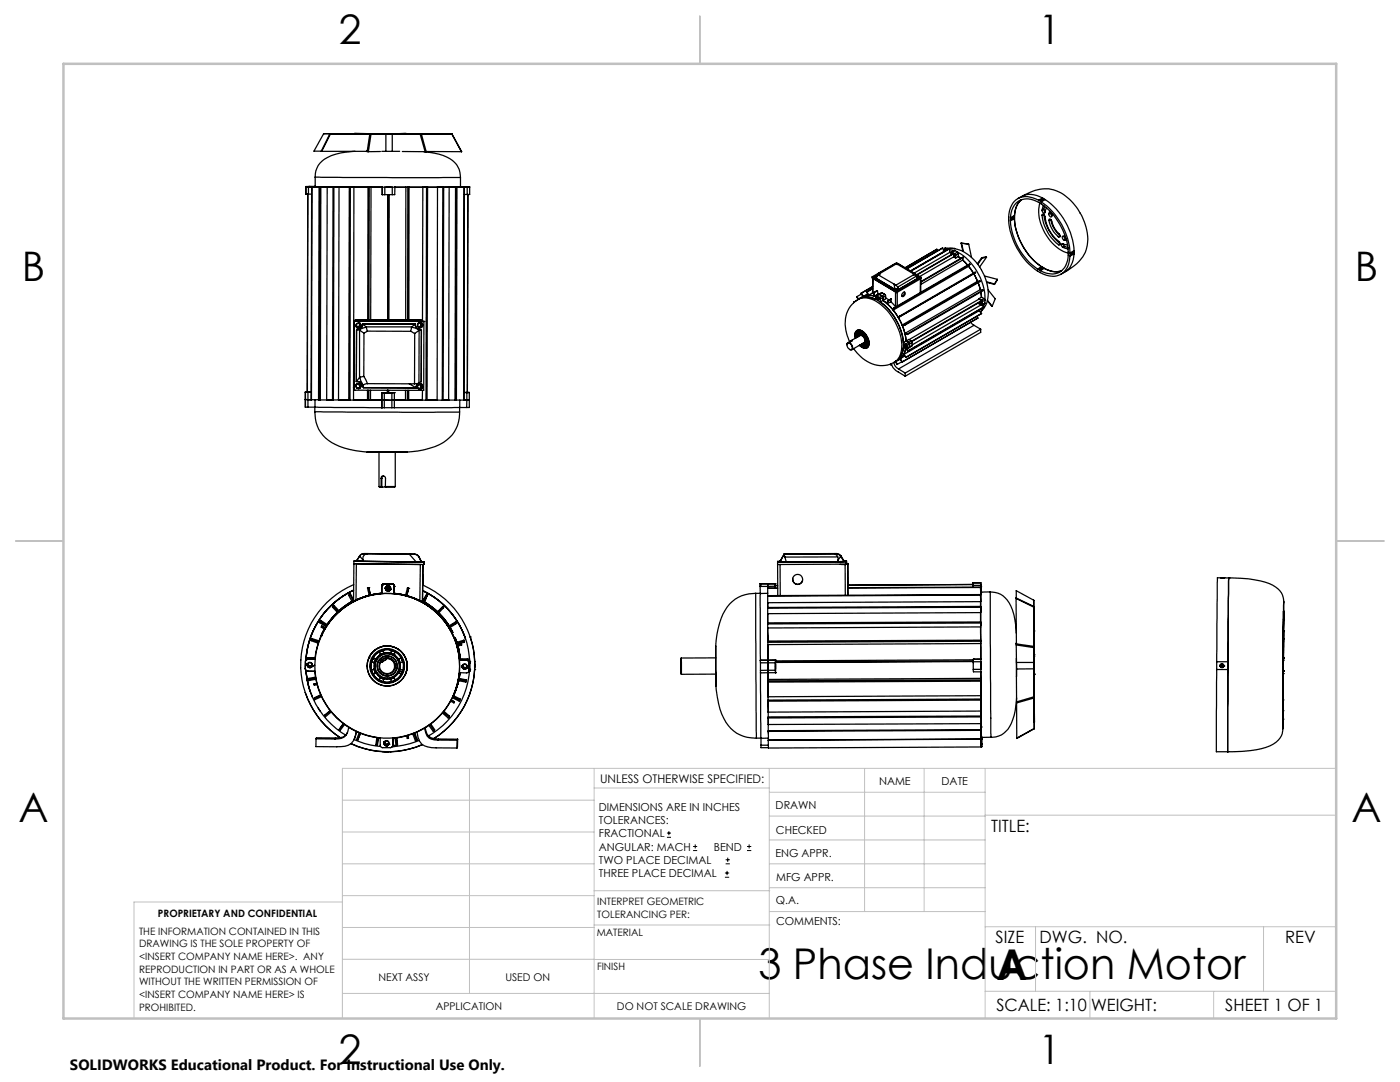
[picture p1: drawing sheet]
<svg xmlns="http://www.w3.org/2000/svg" width="279mm" height="216mm" viewBox="0 0 279 216" stroke-linecap="round" stroke-linejoin="round" font-family="sans-serif">
<defs><g id="words">
<g font-size="8.5">
<text x="151.4" y="195.4">3 Phase Induction Motor</text>
<text x="198.9" y="195.5">A</text>
</g>
<g font-size="8.1">
<text x="67.6" y="8.9">2</text>
<text x="207.3" y="8.9">1</text>
<text x="4.4" y="56.2">B</text>
<text x="270.4" y="56.2">B</text>
<text x="3.7" y="164.1">A</text>
<text x="269.7" y="164.1">A</text>
<text x="67.6" y="212.4">2</text>
<text x="207.3" y="212.4">1</text>
</g>
<g font-size="3.4">
<text x="197.8" y="166">TITLE:</text>
<text x="198.7" y="188.1">SIZE</text>
<text x="207.5" y="188.1">DWG. NO.</text>
<text x="256.5" y="188.2">REV</text>
<text x="198.8" y="201.7">SCALE: 1:10</text>
<text x="217.7" y="201.8">WEIGHT:</text>
<text x="244.5" y="201.7">SHEET 1 OF 1</text>
</g>
<text font-size="3" x="14" y="213.5">SOLIDWORKS Educational Product. For Instructional Use Only.</text>
<text font-size="2.4" x="119.8" y="156.2">UNLESS OTHERWISE SPECIFIED:</text>
<g font-size="2.2">
<text x="119.5" y="161.8">DIMENSIONS ARE IN INCHES</text>
<text x="154.8" y="161.4">DRAWN</text>
<text x="175.4" y="156.6">NAME</text>
<text x="187.9" y="156.7">DATE</text>
<text x="119.5" y="164.4">TOLERANCES:</text>
<text x="119.5" y="167.1">FRACTIONAL</text>
<text x="154.9" y="166.3">CHECKED</text>
<text x="119.5" y="169.7">ANGULAR: MACH</text>
<text x="119.5" y="172.4">TWO PLACE DECIMAL</text>
<text x="142.5" y="169.7">BEND</text>
<text x="154.8" y="171">ENG APPR.</text>
<text x="119.5" y="175">THREE PLACE DECIMAL</text>
<text x="154.9" y="175.7">MFG APPR.</text>
<text x="154.9" y="180.4">Q.A.</text>
<text x="154.9" y="184.6">COMMENTS:</text>
</g>
<g font-size="2.1">
<text x="75.5" y="195.7">NEXT ASSY</text>
<text x="100.9" y="195.7">USED ON</text>
<text x="86.9" y="201.5">APPLICATION</text>
<text x="123.1" y="201.6">DO NOT SCALE DRAWING</text>
</g>
<g font-size="2">
<text x="31.5" y="182.9">PROPRIETARY AND CONFIDENTIAL</text>
<text x="119.2" y="180.6">INTERPRET GEOMETRIC</text>
<text x="119.2" y="183.1">TOLERANCING PER:</text>
<text x="27.8" y="186.5">THE INFORMATION CONTAINED IN THIS</text>
<text x="27.8" y="189">DRAWING IS THE SOLE PROPERTY OF</text>
<text x="27.8" y="191.6">&lt;INSERT COMPANY NAME HERE&gt;. ANY</text>
<text x="119.1" y="186.7">MATERIAL</text>
<text x="27.8" y="194.1">REPRODUCTION IN PART OR AS A WHOLE</text>
<text x="27.8" y="196.6">WITHOUT THE WRITTEN PERMISSION OF</text>
<text x="119.1" y="193.5">FINISH</text>
<text x="27.8" y="199.1">&lt;INSERT COMPANY NAME HERE&gt; IS</text>
<text x="27.8" y="201.7">PROHIBITED.</text>
</g>
</g></defs>
<g fill="none" stroke="#000" stroke-width=".25">
<path d="M61 37.3h.6M61 38.7h.6M61 38.7h.1M61.4 37.3h1.1zM61.4 38.7l-.1 39.5M61.6 37.3h2.1M61.6 37.3v1.4M61.6 38.7h.6M61.6 37.2h.1M61.6 37.2h1.3M62.2 37.3l-.1 42.5M62.3 37.3l-.1 42.5"/>
<path d="M62.8 37.2h.1M62.9 37.3l-1.9-.1v1.5M62.9 35.3l29 .1M62.9 35.3v2M62.9 37.3h.7M62.9 37.3h.1M63.7 37.3h.2M63.7 37.3h1.5M63.7 37.3l-.1 42.5M63.9 37.3h1.4M63.9 37.3l-.1 42.5M64 37.3l-.1 42.5"/>
<path d="M64.6 26.7l-1.9 3.5h10.6h-.2M64.6 26.7h11.7M64.6 26.7h.1M65.3 37.3h1.2M65.3 37.3h2.2h-1M65.3 37.3l-.1 42.5M66 26.7l-1.8 3.5M66.5 37.3h.1M66.5 37.3l-.1 42.5M66.6 37.3l-.1 42.5M67.7 37.3h2M67.7 37.3h2.7"/>
<path d="M67.7 37.3h-1.1M67.7 37.3l-.1 42.5M69.7 37.3h.9M69.7 37.3l-.1 42.5h1M69.9 37.3l-.1 42.5M70.6 37.4h2.8M70.6 37.3h3.2M70.6 37.3v27M70.7 26.6h10.3M70.7 26.6h.2M70.7 26.6v.1M70.9 30.2a11.7 11.7 0 0 0-6.6 1.9 4.2 4.2 0 0 0-1.4 3.2"/>
<path d="M73.7 37.3l-.1 26.6M73.8 26.7h.2l-.5 3.6M73.8 26.7l-.5 3.6h.2M74 37.4h2.3M74 37.3h2.3M74 37.3h-.6v26.6h.2M74 37.3v26.5M75.4 26.7h.1M75.5 26.7h.1M75.7 26.7h1.1M75.7 26.7h-9.9l-1.7 3.5M75.7 26.7h.1"/>
<path d="M75.9 26.7h3zM75.9 30.2l-2.4 .1M76.2 30.2h3.6M76.3 37.3v.1M76.3 37.3v1.5M76.3 38.8h.1M76.3 37.4h.5M76.3 38.8h.5M76.8 37.4h1.5M76.8 37.4v1.4M76.8 38.8h1.5M77 37.4h1.1z"/>
<path d="M77 26.7h1.3M77 26.7h-3.2M77 26.7v3.5M77.4 38.8v25.1M77.7 38.8l-.1 25.1M78.1 26.7h10.9M78.3 37.4h.5M78.3 26.7v3.5M78.3 37.4v1.4M78.3 26.7l5.8 .1M78.5 26.7h.8M78.8 37.4h2.2"/>
<path d="M78.8 37.4v1.4h-.5M79.2 26.7h.2M79.3 26.7h.1M79.3 26.7h10.9M79.4 26.7h.1M80.3 30.2l4.5 .1M80.8 26.6h.2M81 37.4h.6M81 37.4v26.5M81 26.6v.1M81.2 37.4h3.2M81.4 37.4v26.5"/>
<path d="M81.6 37.4h2.8M81.6 37.4v26.5M84.1 26.8h-.2l.9 3.5M84.1 26.8l1 3.5h-.3M84.4 37.4h.9M84.4 37.4l-.1 26.7M84.6 30.3a10.3 10.3 0 0 1 6.1 2.1 3.9 3.9 0 0 1 1.2 3M84.6 37.4h2.7M85.1 30.2l7 .1M85.1 37.4l-.1 42.5M85.3 37.4h2M85.3 37.4l-.1 42.5h-.2"/>
<path d="M87.3 37.4h1.2M87.3 37.4l-.1 42.4M88.4 37.4l-.1 42.5M88.5 37.4h1.1M88.5 37.4l-.1 42.5h-.1M89.6 37.3l1.5 .1-.2 42.4h.2l.1-42.5M89.6 37.3l-2.1 .1M89.6 37.3l-.1 42.5M89.8 37.3h1.4M90.2 26.7l1.9 3.6M91.2 37.4h-.3l-.1 42.4M91.2 37.3h2"/>
<path d="M91.3 37.3h.5M91.8 37.3h.1M91.9 35.4v1.9h1.8v1.5h-.5M92.3 37.3h1zM92.6 37.3l-.1 42.5M92.7 38.8h.5M92.7 37.3l-.1 42.5h-3.1M93.1 37.3h.1M93.2 37.3h.5M93.2 37.3v1.5M93.3 38.8v39.5M93.4 38.8l-.1 39.5"/>
<path d="M204.2 39.1a7.2 7.2 0 0 1 8-.3 11.2 11.2 0 0 1 4.8 10.1 7.5 7.5 0 0 1-4.2 5.2M207.3 39.9a3.9 3.9 0 0 0-4.9 .3 6.7 6.7 0 0 0-.6 6.5 12.5 12.5 0 0 0 6.9 8.2 3.4 3.4 0 0 0 4.8-3.1v-.7M207.3 39.9l.5 .4M207.8 39.8l.3 .1M207.8 39.9h-.1M207.8 39.9l.2 .1h-.2l.2-.1M207.8 39.9h.1M207.8 39.8v.1M207.9 40h.1M208.1 39.5a4.2 4.2 0 0 0-5 .1M208.1 39.5l.5 .3M208.1 39.5l-.8 .4"/>
<path d="M208.1 39.9h.1M208.6 39.8a13.6 13.6 0 0 1 5.7 10.2M208.6 39.8l-.8 .5M171 59.2l.3 .5M171 59.2l.4 .5M171.1 59.9l-.7 .4M171.2 59.8a5.6 5.6 0 0 0-2.3 6.7l.7 1.7M171.2 59.8a4.2 4.2 0 0 1 4.6 .9 11.2 11.2 0 0 1 4.1 9.1l-.4 1.4-.5 .7-.5 .3M171.6 59.6a4.2 4.2 0 0 1 4.5 1 10.9 10.9 0 0 1 4.1 9.1l-.4 1.3-.5 .7-.5 .4M171.6 59.6l-.4 .2M171.8 58.5l.4 .7M171.9 58.5h-.1"/>
<path d="M171.9 58.5l.4 .7M171.9 58.7l-.9 .5M172.1 59.3l-.5 .2M172.2 59.2l-.1 .1M173 58.2l.2 .7-.9 .3M173 58.2h.1M173.1 58.2l.2 .7M173.1 58.6l-.8 .6M174.1 55.2l4.8-2.8 4.9 3M174.1 55.2l4.9 3M174.1 55.2v.3l4.9 2.9M174.1 58.5h.1"/>
<path d="M174.1 58.5l-.8 .4M174.1 57.6l-1 .6M174.1 57.6l-1.1 .6M174.1 57.2l-2.2 1.3M174.1 57.2l-2.3 1.3M174.2 55.5l-.1 3M174.2 58.5h.1M174.2 55.6v2.9M174.3 58.4l.1 .7-1.1-.2M174.3 58.4h.1M174.4 55.2a.23 .23 0 0 1 .3-.1 .23 .23 0 0 1 .1 .3h-.2zM174.4 55.2h.1"/>
<path d="M174.4 58.4l.1 .7M174.4 55.2h.4l.1 .2-.2-.2-.3 .2zM174.5 55.4h.3M174.5 55.4h.2h-.2M174.5 55.4h.1M174.5 59.1l.3 .1M174.5 55.4h.2M174.6 55.3h.2M174.6 55.3l.2 .1M174.7 55.3l.1 .1M174.8 55.2l-.4 .1 .4-.2 .1 .2M174.8 59.2v.5a3.3 3.3 0 0 0-3.5 .1"/>
<path d="M174.8 59.2l-1.4-.3-1.3 .4M174.8 55l.2 .1M174.9 55.4l-.3-.2-.1 .2M174.9 55.4l-.2-.2-.3 .2M175 59.1l-.2-.1v.2M175 59.1l.5 .3M175.1 59.3l.1 .4 .2 .1M175.1 58l.1 .7M175.1 58l-.8 .4M175.1 58l-.7 .4M175.2 59.4l.2 .3h-.2zM175.2 59.3a.21 .21 0 0 0-.1 .3 .21 .21 0 0 0 .3 .1"/>
<path d="M175.2 59.4l.2 .3M175.2 59.4h.1M175.2 58.7h.2M175.2 58.7l-.7 .4M175.3 59.4l.1 .2M175.3 59.4l.1 .3M175.4 58.7h.1M175.4 58.7l-.6 .3M175.4 54.5l-.3 .5M175.4 54.5h.3M175.4 54.5l-.6 .5M175.5 55l-.5 .1-.1 .5 3.7 2.1"/>
<path d="M175.5 55l2.9 1.7M175.5 59.4l.2 .3M175.5 58.7l.5 .4 .2 .3M175.7 59.7v.6M175.7 54.5l-.2 .5M176 58.4l-.6 .3M176 58.4l-1 .7M176 58.4l.6 .3M176.2 59.9a11.8 11.8 0 0 1 4.6 8.1M176.2 59.9l.8 .6 .1-.5M176.2 59.4l-.5 .3M176.2 59.4v.5"/>
<path d="M176.4 58.6l.1 .1M176.6 58.7l.1 .4M176.6 58.7l-1.1 .7M176.7 59.4l.7 .5M176.7 59.1v.5l-1 .7M176.7 59.1l-.5 .3M177.9 59.7l-.1 .5M177.9 59.7l-.8 .3M177.9 59.7l-.7 .4M178.4 56.7l.2 1M178.4 56.7l.4 .2M178.7 57.9l.3-.2 .2 .2"/>
<path d="M178.7 52.6l.6 .1M178.7 57.8a.23 .23 0 0 1 .3-.1 .23 .23 0 0 1 .1 .3h-.2zM178.7 52.6l.1 .1M178.7 52.6l-3.3 1.9M178.7 58.2v3M178.8 58h.3M178.8 57.9l.2-.1 .2 .2M178.8 58v-.1l.4 .1M178.8 58h.1M178.8 56.9l.3 .4M178.8 52.7l.4 .1M178.8 58h.2h-.2"/>
<path d="M178.8 52.7l-3.1 1.8M178.8 57.9h.2M178.8 57.9l.2 .1h-.2M178.9 57.9l.2 .1-.2-.1M178.9 52.6l.2 .1M179 58.2v.2M179 52.7h.1M179.1 57.8l-.4 .1M179.1 58.3v2.7M179.1 57.9h-.3l.1-.1 .3 .1-.4-.1v.2M179.1 52.7h.1M179.1 57.3l.3 .4"/>
<path d="M179.2 52.8l.2-.1 3.1 1.9h-.3M179.2 52.8l3 1.8M179.4 57.7h-.8M180.2 58.5l.2-.2a.44 .44 0 0 1 .2 .6 .44 .44 0 0 1-.6 .2zM180.4 58.3a.65 .65 0 0 1-.4 .8M181 53.7l7.1-4.2zM182.2 54.6l.2 .2M182.4 54.8l.5 .3M182.4 54.8l-3.6 2.1M182.8 55l-.2-.4 .5 .5M182.9 55.1l.2 .5-3.7 2.1M182.9 55.1l-3.8 2.2"/>
<path d="M182.9 55.2l.2-.1zM183.1 55.4l.2-.1 .2 .1M183.1 55.4l.1-.1 .3 .1M183.1 55.2a.22 .22 0 0 1 .3 0 .22 .22 0 0 1 .1 .3 .22 .22 0 0 1-.3 0 .22 .22 0 0 1-.1-.3zM183.1 55.4h.4M183.1 55.4l.4 .1M183.2 55.5h.1zM183.2 55.4h.1M183.3 55.4h.1M183.3 55.4l.1 .1M183.3 55.5h.1M183.3 55.4v.1"/>
<path d="M183.4 55.3l-.2-.1-.1 .2M183.4 55.3h.1M183.4 55.3l-.3 .1M183.5 55.2l-.5 .2M183.5 55.3l.1 .1M183.5 55.2v.1M183.7 55.6v2.7M183.8 55.6v2.7M183.8 55.4l-4.8 2.8M183.8 55.4v.2l-4.8 2.8M187 49.7l-6.4 3.7M187 49.7l.1 .3"/>
<path d="M187 49.7l-.1 .1M188.1 49.5l.3 .7M188.3 49.9a5.4 5.4 0 0 1 5.8 1.7 9.6 9.6 0 0 1 2.9 8.5l-.6 1.3-.7 .9M188.4 50.2h.1M188.4 50.2l-6.7 3.9M188.6 49.5l.2 .2M188.6 49.5l1.9 .1M188.6 49.5l.1 .2M189.2 49.8l-.9 .1M189.4 49.7l.2 .6M189.4 49.7l-7.6 4.4M189.4 49.7l-7.7 4.4"/>
<path d="M189.5 49.8l.9 .2M189.6 50.3l.2 .1h-.2M189.6 50.3l-7.2 4.2M190 50.3h-.1l-.1 .5M190 50.3l.5 .3M190.2 50.6h.1M190.2 50.6l-.1 .1M190.3 50.6h.1M190.3 50.6l-7.3 4.2M190.3 51.3l.4 .2M190.3 50.7a.22 .22 0 0 1 .2 .2 .22 .22 0 0 1-.2 .2M190.3 50.7l.2 .2"/>
<path d="M190.3 50.9l.2 .1M190.3 50.9l.2 .1zM190.3 50.6l.2 .3M190.3 51.3l-6.7 3.9M190.3 50.6v.7M190.3 50.6l-7.3 4.3M190.5 51h-.2M190.5 51h.1M190.5 50.6l.2 .3M190.6 50l-.7 .3M190.6 50l-.6 .3M190.6 50l.5 .3"/>
<path d="M190.7 50.9v.6M190.9 50.2a11.1 11.1 0 0 1 5.7 9.7M191.1 50.3l.2 .3M191.1 50.3l-.6 .3M191.2 51.2l.5 .3zM191.2 51.2l-.5 .3M191.3 50.6l-.6 .3M191.3 50.6l-.1 .6M191.8 48.5h.1M191.8 48.5l.4 1.7M191.8 48.5l1.5 .2M191.9 48.5l.4 1.7"/>
<path d="M191.9 48.5l1.4 .2M192.1 51.9l1 1zM192.1 51.9l-8.3 4.9M192.3 51.4l-8.5 4.8M192.3 51.4l-8.5 4.9M192.3 51.4l-.2 .5M193.3 53.1l1 1.4zM193.3 53.1l-15 8.8M193.3 48.7l.6 2.7M193.6 52.8l-15.1 8.7M193.6 52.8l-.1-.1-15.1 8.7M193.6 52.8l-.3 .3"/>
<path d="M194.3 54.6l.8 1.5M194.7 54.4l-15.4 9M194.7 54.4l-.1-.1-15 8.7M194.7 54.4l-.4 .2M195.1 56.1l-15.1 8.8M195.2 56.4l.5 1.4zM195.4 59.6v.1M195.4 59.7l-14 8.1M195.4 59.7l.5 .3M195.4 59.6l.5 .3M195.5 56.1l.1 .1-15 8.7M195.5 56.1l-15 8.7"/>
<path d="M195.5 56.1h-.4M195.7 57.8l-15.1 8.7M195.7 57.8l.4 .1M195.8 58.3l.1 1M195.8 58.2l.1 1.1M195.9 59.9l.1 .3M195.9 60l-13.9 8.2M195.9 59.3l-.5 .3M195.9 60l-14 8.1M195.9 59.3l.5 .3M195.9 51.4l.1 .1M195.9 51.4l-.8 1.2"/>
<path d="M196 51.5l-.8 1.2M196.1 57.9l.1 .1-15.1 8.7M196.1 57.9l-15 8.7M196.4 59.6l.2 .3M196.4 59.6l-.5 .3M196.5 55.1l2.5 .6M196.6 59.9l-.6 .3M196.6 59.9v.6M196.9 51.3l-.1-.1-.9 .2M196.9 51.3l-.9 .2M196.9 51.3l-1.4 2M196.9 56.2l1.6 .5"/>
<path d="M196.9 56.3l1.6 .5M197.1 59.9l.9 1.2M197.2 57.9l1.4 1.7-.6 1.5M198.5 56.7v.1M199 55.7l-.5 1.1M199 55.7l-.5 1M201.6 44.1a12.8 12.8 0 0 0 5.5 9.6M201.6 43.5a3.5 3.5 0 0 1 3.1-3.8 8 8 0 0 1 6 3.9 11.2 11.2 0 0 1 2.3 8.4 3.2 3.2 0 0 1-4.3 2.5l-1.1-.5M201.6 43.5v.6M201.9 43.6h.1M202 43.5v.2l.1-.1-.1-.1M202 43.4l-.1 .2"/>
<path d="M202 43.4v.1M202 43.5l-.1 .1M202 43.5h.2l-.1 .1-.1 .1-.1-.1M202.1 43.4h-.1M202.1 43.4l-.1 .2M202.1 43.5l-.1 .1M202.5 43l.3-1.6 .4-.9 .6-.6a5 5 0 0 0-1.3 4.7 12.8 12.8 0 0 0 5.6 8.8M202.5 43.6a12.9 12.9 0 0 0 5.4 9.6M202.5 43l-.9 .5M202.5 43v.6M202.5 43.6l-.9 .5M207.1 53.7l.5 .3"/>
<path d="M207.5 40.5a8.9 8.9 0 0 0 3.4 8.8l1.4 .9 .9 .3M207.6 53.7h.2zM207.6 53.6h.3l-.1 .1zM207.6 53.7h.2M207.6 53.6h.2M207.6 53.5v.1a.16 .16 0 0 0 .1 .1 .16 .16 0 0 0 .2-.1M207.6 53.5h.2M207.6 53.5h.1M207.6 53.5v.2h.3v-.2l-.1 .1M207.6 53.5l.2 .1M207.8 40.3a13.4 13.4 0 0 1 5.7 10.2M207.8 53.6l-.2 .1"/>
<path d="M207.9 53.2l-.8 .5M207.9 53.2l.2 .2M208 43l.1-.3 .4 .2a8.1 8.1 0 0 0 3 5.5l.1 .5-.4-.1M208 43a8.8 8.8 0 0 0 3.2 5.8M208.1 53.4a4.1 4.1 0 0 0 3.8 .6M208.1 53.4l.3 .2M208.2 41l-.2 .9M208.3 42.8l-.3 .2M208.3 42.8a8.8 8.8 0 0 0 3.3 5.8l-.4 .2M208.3 41.7l.3 .6M208.3 41.7l-.3 .2M208.4 53.6l1.6 .6h1l.8-.2"/>
<path d="M208.4 53.6l-.8 .4M208.5 41.1l-.2 .6M208.8 41.5l-.2 .9a.37 .37 0 0 1-.5 0 .37 .37 0 0 1-.1-.5M209.3 42.7l.1 .4 .4 .2 .3-.6M209.3 44l.1-.3h.2l.3 .3a5.5 5.5 0 0 0 1.6 2.9v.4l-.3-.1M209.3 44a5.7 5.7 0 0 0 1.9 3.2M209.5 42.1l-.2 .6M209.7 43.8a5.7 5.7 0 0 0 1.9 3.2M209.7 42.5l.2 .5M209.7 42.5l-.4 .2M209.7 43.8l-.4 .2M209.7 43.8h.1"/>
<path d="M209.7 42.3v.2M211.6 47l-.4 .2M211.6 47v.1M212.1 49.4l1 .3M212.2 48.7l.3 .5M212.3 47.9l.6 .1M212.3 47.2l.4 .5M212.5 49.2l.6 .2M212.5 49.2l-.4 .2M212.6 47.2l-.4-.1a.39 .39 0 0 0-.2 .5 .39 .39 0 0 0 .3 .3M212.7 47.7l-.4 .2M212.7 47.7h.1"/>
<path d="M213 48.9l-1.1-.3-.1 .4 .3 .4M213.5 50.5v.6M213.8 50.5l.3-.1-.2 .4zM213.8 50.6h.1M213.8 50.6v.1M213.9 50.4l-.1 .2M213.9 50.4l-.1 .3M214 50.4l-.2 .3M214.3 50.7a4.3 4.3 0 0 1-2.6 4M214.3 50l-.8 .5M214.3 50v.7M214.3 50.7l-.8 .4"/>
<path d="M60.9 78.2h.4M60.9 78.2l.1 3M60.9 79.7h.1M60.9 78.2h.1M61 79.7l.5 .1M61 78.2h.5v3M61 78.2v3M61.3 78.2h.1M61.3 78.2h.8M61.5 79.8h2.1M62.9 79.8v1.4M63.6 79.8h.2"/>
<path d="M63.8 79.8h1.4M65.2 79.8h1.2M66.4 79.8h1.2M67.6 79.8h2zM70.6 79.8h2.7M70.6 64.3v15.5M70.6 64.3h.1M70.6 77.9h.1M70.6 77.4v.2M70.7 64.1h.1M70.7 64.1l-.1 13.8M70.7 64.1h13.9"/>
<path d="M71 64.9v.1M71 76.9h.1M71.1 65.1a.46 .46 0 0 0 .5 0 .46 .46 0 0 0 .3-.4l-.1 .4h-.6M71.1 63.8l-.3 .1-.2 .4M71.1 63.8h2.3M71.1 63.8l.1 .1M71.1 76.1l.8 .2 .5 .4M71.1 76.1l.5 .1 .7 .4M71.2 63.9l-.5 .2M71.2 76.7a.43 .43 0 0 1 .5 .1 .43 .43 0 0 1 0 .6l.1-.3-.2-.4M71.2 63.9h12.7M71.2 65.2h.1"/>
<path d="M71.2 65.2l.1 .1M71.2 65.1h.1M71.2 65.1l.1 .1M71.3 65.4h.1M71.4 76.6l.4 .1 .1 .4M71.4 77.4h-.1h.2M71.5 77.4v.1M71.5 77.4h.1M71.5 64.5a.47 .47 0 0 0-.4 .6 .47 .47 0 0 0 .7 .2 .46 .46 0 0 0 .1-.5 .46 .46 0 0 0-.4-.3M71.5 76.7l.2 .1M71.6 76.6h.1M71.6 76.6l.3 .2v.3"/>
<path d="M71.6 76.6a.52 .52 0 0 1 .3 .5 .52 .52 0 0 1-.4 .5M71.6 64.6h.2h-.1a.43 .43 0 0 1 .2 .6 .43 .43 0 0 1-.6 .2M71.7 76.6a.45 .45 0 0 1 .2 .5 .45 .45 0 0 1-.5 .3 .46 .46 0 0 0 .5-.5 .46 .46 0 0 0-.7-.3 .46 .46 0 0 0 0 .8h.3M71.7 64.6h.1M71.7 76.5h.1M71.7 76.5a.53 .53 0 0 1 .3 .7 .53 .53 0 0 1-.7 .3h.2M71.8 64.5h.1M71.8 64.5a.51 .51 0 0 1 .2 .7 .51 .51 0 0 1-.7 .2M71.8 65.9l.8 .6M71.8 65.9l-.3-.1-.3 .1-.1 10.2M71.8 65.9v9.4M71.8 75.3l-.7 .8"/>
<path d="M71.8 75.2v.1M71.8 75.2l.5 1.5M71.9 65.7l-.5 .1M71.9 64.8v.1a.54 .54 0 0 1-.8 .3M71.9 64.8v.1a.46 .46 0 0 1-.7 .3M71.9 64.8a.5 .5 0 0 1-.7 .4M71.9 64.8l-.1 .3-.5 .1M71.9 64.8l-.3 .4h-.4M72.2 76.5l.2 .6M72.4 64.6l-.1 .5-.3 .4-.4 .3a1.11 1.11 0 0 0 .8-1.2zM72.4 64.6h10.5M72.4 64.6l.7 .6"/>
<path d="M72.6 75.1l.7 1.5M72.6 75.1l-.8 .1M72.6 66.5v8.6M73.1 65.2v.1M73.1 65.2h9.1M73.1 65.3l.2 .8M73.1 65.3l-1.4 .4M73.3 66.1l-.7 .4M73.3 66.1h8.7M73.3 76.6l-.5 .1a.41 .41 0 0 0-.4 .2 .41 .41 0 0 0 .1 .5h10.5M73.3 76.6h8.4M73.3 77.9v1.9"/>
<path d="M73.3 79.8h.6M73.6 77.9v1.9M73.9 79.8h2.3M73.9 77.9v1.9M74 63.8l3.4 .1M74 63.8l-.4 .1M76.2 79.8h.5M76.2 79.8h.1M76.2 78.4h.5M76.2 78.4h.1M76.2 78.4h1.1M76.2 78.4v3"/>
<path d="M76.7 79.8l1.5 .1M76.7 78.4v3M76.7 78.4h1.5M76.9 78.4h.4zM77.3 78.4h.1M77.3 77.9v.5M77.4 63.9h.1M77.4 63.9h.2M77.6 78.4h1.1M77.6 78.4h.4zM77.6 77.9v.5M77.6 63.9h3.4"/>
<path d="M78.2 79.9h.5zM78.2 78.4h.5M78.2 78.4v3M78.7 79.8h2.2zM78.7 78.4h.1M78.7 78.4v3M80.9 77.9v1.9M80.9 79.8l.4 .1M81 63.9h.6M81.3 77.9v2M81.6 79.8h2.7zM81.6 77.9v2h-.3"/>
<path d="M81.6 63.9h2.2M81.7 76.6l1.3 .8M81.7 76.6h1M82 66.1l.8 .4M82.1 65.3l1.8 .5M82.1 65.3l-.1 .8M82.2 65.2l-.1 .1M82.8 66.5l-.1 10.1M82.9 64.6v.5l.7 .7M82.9 64.6l-.7 .6M83 77.1h.1M83 77.1v.3"/>
<path d="M83.3 76.6l-.3 .8M83.4 77.5h.1M83.4 76.5l-.3 .4-.1 .5M83.6 65.4h.1M83.6 65.8h.1M83.6 77.6l.2 .1M83.6 77.6h.1M83.6 77.5l.1 .1M83.6 77.5l.2 .1M83.6 76.4l-.9 .2M83.6 77.5h.1M83.6 65.9l-.8 .6"/>
<path d="M83.6 65.9h.5v10.3l-.5 .2M83.6 65.9v10.5M83.7 76.7a.44 .44 0 0 1 .3 .5 .44 .44 0 0 1-.4 .3M83.7 76.7l.3 .4-.4 .4M83.7 76.7l.2 .1M83.8 77.6v.1M83.8 77.6h.1M83.8 63.9h.3M83.8 64.3v.2M83.8 63.9h.1M83.9 63.9l.4 .2M83.9 64.5a.43 .43 0 0 1 .1 .5 .43 .43 0 0 1-.5 .2l.5-.3-.1-.4 .2 .1"/>
<path d="M83.9 76.7l.2 .5-.3 .4M83.9 76.7l.2 .4-.2 .5M83.9 76.7l.2 .6-.2 .3M84 76.7a.44 .44 0 0 1 .2 .5 .44 .44 0 0 1-.5 .4M84 76.7a.53 .53 0 0 1 .3 .6 .53 .53 0 0 1-.5 .4M84 64.5a.43 .43 0 0 1 .2 .6 .43 .43 0 0 1-.6 .2M84 64.5h.1M84 64.4h.1M84 76.7h.1M84 64.4a.53 .53 0 0 1 .3 .7 .53 .53 0 0 1-.7 .3M84 76.7a.53 .53 0 0 1 .3 .7 .53 .53 0 0 1-.7 .2M84 64.5v-.1a.54 .54 0 0 1 .1 .5 .54 .54 0 0 1-.5 .4"/>
<path d="M84.1 64.5v.1a.53 .53 0 0 1-.5 .7M84.1 64.5a.54 .54 0 0 1-.5 .8M84.3 79.8l.7 .1M84.3 77.9v1.9M84.6 64.1h.1M84.6 64.1v13.8h-14M85.2 79.8h2zM87.2 79.8l1.1 .1M88.4 79.8h1.1zM91.8 79.8v1.5M92.6 79.8h.6M92.6 78.3h.7"/>
<path d="M93.2 79.8h.5M93.2 79.8l-.1 1.5M93.3 78.3h.1M93.3 78.3h.3M93.6 78.3h.1M93.7 78.3v3h-.6M93.7 78.3h-.5v1.5M169.2 68.4l-.2 .4M169.2 68.4v.1M169.2 68.5h.1M169.2 68.5h.3v-.1a.99 .99 0 0 1 .5 1.4l-.4-.1M169.5 68.4a.96 .96 0 0 1 .4 1.3 .86 .86 0 0 1-.7-1.2"/>
<path d="M169.8 68.1l.3-.2-.9 .6M169.8 68.1l-.6 .3M169.8 68.1v.1M169.9 68l1.7-1a.93 .93 0 0 1 .8 1.4l-2.4 1.4M170.4 69.6a6.8 6.8 0 0 0 6.7 3.2l1.4-.6M170.4 60.3v.1M170.9 67.4a.85 .85 0 0 1 .2-1.2 .85 .85 0 0 1 1.2 .2 2.05 2.05 0 0 1 .7 2.7M170.9 66l-.2 .4v1.1l-.1-.4a.93 .93 0 0 1 .4-1.1 .93 .93 0 0 1 1.2 .1 2.66 2.66 0 0 1 1 3.1 1.17 1.17 0 0 1-1.7-.3l.3 .2a.92 .92 0 0 0 1.1 .4 .92 .92 0 0 0 .5-1.2 2.58 2.58 0 0 0-2.1-2.4zM171.1 67l.1 .1M171.2 66.3l-.1 .4M171.3 66.5h.1M171.3 66.5a1.05 1.05 0 0 1 1.6 .7l.2 .8-.2 .7"/>
<path d="M171.3 66.5l-.2 .5M171.3 66.1l-.2 .4v.8v-.3M171.4 66.3l-.1 .2M171.4 66.9l-.1 .2a.54 .54 0 0 1 .6-.4 .54 .54 0 0 1 .5 .5 .85 .85 0 0 1 0 1.4l-.2-.1a.53 .53 0 0 0 .6-.2 .53 .53 0 0 0-.2-.7 .87 .87 0 0 0-1.2-.7zM171.6 66.1l-.3 .2 .3 .2M171.6 66.5h.1M171.7 68.8l.8 .5 .5-.2M171.9 66.4l.5 .2 .4 .4M171.9 66.4l.1-.1a.79 .79 0 0 0-.9 0 .79 .79 0 0 0-.1 1M171.9 66.3h.1M171.9 66.3l-.3 .1M172 68.6a.59 .59 0 0 0 .8 0 .59 .59 0 0 0 0-.8 1.43 1.43 0 0 0-1.3-1.2l-.3 .3v.3a.57 .57 0 0 1 .3-.7 .57 .57 0 0 1 .7 .2 1.4 1.4 0 0 1 .4 2.1l-.5-.1v.1"/>
<path d="M172.1 66.3l.3 .3M172.1 68.8l.2 .1h.4M172.1 68.8l-.2-.1 .3 .2M172.3 68.9l.7 .1M172.7 68.9h.1M172.7 68.8v.1M172.7 68.9h.2M172.8 68.7l.2 .3M172.8 68.7h.1M172.9 68.7h.1M172.9 68.7h-.2M173 67.4l.1 .7"/>
<path d="M173.1 68.4h.1M173.1 68.2v.2M173.2 67.9v.4M173.2 68.9l-.2 .1M173.2 68.5h.1M173.2 68.5l-.3 .2M173.2 68.4a.78 .78 0 0 1-.5 .8 .78 .78 0 0 1-.9-.4M173.4 68.4h.1M175.7 60.3a11.8 11.8 0 0 1 4.6 8M177.1 60.6l1.1 1.2 .2-.4M177.1 60l.1 .1M177.2 60.1l-.1 .5"/>
<path d="M177.7 72.6l.1 .2M177.8 60.2l.9 1M177.8 72.6v.2M177.8 60.2l-.7 .4M177.9 72.6a2.23 2.23 0 0 0 1.3 1.6l1.5 .9M177.9 72.7l-.1 .1M178.3 61.9l.9 1.4 .4-.3M178.4 72.3v.2a1.64 1.64 0 0 0 .9 1.1M178.4 61.4l.1 .1M178.5 61.5l-.2 .4M178.7 72.2l.4 .5M178.7 61.2h.1"/>
<path d="M178.8 72.1l.3 .6M178.8 72.1l-.3 .1M179.3 63.4l.7 1.5M179.3 73.6l1.4 .8M179.4 71.8l.2-.2 .4 .6M179.4 71.8l-.6 .3M179.6 63l-.3 .4M179.6 71.6l-.2 .2M179.7 71.6l.3 .6M180 72.2l-.9 .5M180.3 68.3l.5 .3M180.4 70.7l.4 .6"/>
<path d="M180.5 64.8l-.5 .1M180.5 64.8l.1 .1M180.5 68.8l.1 .4 .2 .1M180.6 64.9l-.5 .1 .5 1.5M180.6 71l-.9 .6M180.6 66.5l.5 .1M180.6 68.8a.19 .19 0 0 0 0 .3 .19 .19 0 0 0 .2 0M180.6 68.8v.3l.2 .1M180.6 68.8l.2 .4M180.7 74.4v.7M180.7 68.9l.1 .2M180.7 69.6l-.3 .9a2.28 2.28 0 0 1-1 1.3"/>
<path d="M180.7 69.6l-.3 1.1M180.7 69.6l.6 .5M180.8 68.6l.2 .3M180.8 71.3l-.5-.5-.6 .8M180.8 69.1l-.1-.2 .1 .3M180.8 69.1h.1M180.8 68l-.5 .3M180.8 68l.5 .3M180.8 69.1v.1M180.8 71.3h.1M180.8 68l.6-.3 .5 .3M181 69.5l-.2 .2-.5-.3a3.1 3.1 0 0 1-1.8 2.8"/>
<path d="M181 68.9v.6M181.1 66.6v.1M181.1 66.7l-.5-.1 .2 1.4M181.3 70v.1M181.3 68.3l.2 .3M181.3 68.3l-.5 .3M181.5 69.3l-.1 .1M181.5 68.6l-.5 .3M181.5 69.3l-.5 .2M181.5 68.6v.7M181.9 68l.1 .3M181.9 68l-.6 .3"/>
<path d="M182 68.9l-1.1 .8 .4 .3M182 68.3l-.5 .3M182 68.9l-.5 .4M182 68.3v.6M193.7 64.3l.7 .6M194.4 64.9l-15.1 8.7M194.4 64.9l1.3 .8M194.9 63.1l.3 .4M195.2 63.5l-15.2 8.7M195.2 63.5h-.1M195.4 60.4v.2l.5 .3 .1-.1M195.4 62l-15 8.7"/>
<path d="M195.4 62l.5 .5M195.5 61.8l-.1 .2M195.6 60.3l.3 .2M195.7 60.2l.1 .2M195.7 60.2l.2 .3M195.7 65.7v.6l-15 8.8M195.7 65.7l-15 8.7M195.8 60.1l.1 .2-.1 .3-.3-.3M195.8 60.1l.1 .3-.2-.1 .2 .2M195.8 60.9l-13.8 7.9M195.9 62.6l-15.1 8.7M195.9 60.5h.1"/>
<path d="M195.9 62.5l-15.1 8.8M195.9 62.5v.1M196 60.2v.6M196.2 61.4l-.5 .8M196.3 61.2l-15 8.8M196.3 61.2l-15 8.9M196.5 60.6l-.2 .6M196.5 60.6l-.5 .3 .3 .3M196.6 60.5l-.1 .1M196.6 60.5l-.6 .3M197.1 60l.9 1.1M61 81.2h.5"/>
<path d="M61.5 81.2h1.4M62.8 82.2a7 7 0 0 0 5 6.9l3.1 .8 2.4 .3M62.8 82.2h28.9M62.8 81.2v1M62.9 81.2l13.3 .2M73.3 90.2h8M75.6 97.1h.5M75.6 97.1l.5 .1M75.6 90.2v6.9M76.1 95.5a.44 .44 0 0 1 .4-.5 .44 .44 0 0 1 .4 .5v1.6M76.1 95.5v1.6M76.1 97.1v.1"/>
<path d="M76.1 95.5h.1M76.1 97.2h.9M76.2 81.4h.5M76.2 81.4h.1M76.2 95.5v1.7M76.6 95l-.4 .5M76.7 81.4h1.5M76.9 97.1h2M76.9 97.1l.1 .1M78.2 81.4h.5M78.9 97.1l-1.9 .1M78.9 90.2v6.9"/>
<path d="M91.7 82.2a7.1 7.1 0 0 1-5.9 7.2 30.7 30.7 0 0 1-9.2 .8h-3.3M91.7 81.3v.9M91.8 81.3l-13.1 .1M91.8 81.3h1.3M69.6 118.8l.7 1.3-2.7 2M69.8 118.7l-.2 .1M69.8 118.7l.8 1.3M69.9 118.5l-.1 .2M69.9 118.5l.7 1.2M69.9 118.5l-.3 .3M70.6 117.8a16.3 16.3 0 0 0-9.5 13.8M70.6 120h.1"/>
<path d="M70.6 116.7a17.3 17.3 0 0 0-2.7 30.5M70.6 112l14 .1M70.6 112.5l14 .1M70.6 112v.5M70.6 112.5v7.5M71 112h1zM71 111.9h.2zM71 119.7l-.4 .3M71.1 112h1.4M71.1 112.5l-.1 7.2M71.2 111.9l-.6 .1M71.2 111.9l-.1 .1"/>
<path d="M71.8 110.9l-.6 1M71.8 111l-.7 1M71.8 110.9v.1M71.8 110.9l.7 .9M72.5 111.8v.2M72.5 112l10.5 .1M72.6 110.5h.7M72.6 110.5l-.5 .1-.3 .3M72.6 110.5l10.2 .1M72.6 110.5l-.6 .2-.2 .2M72.6 110.5h.1M73.3 110.5a.95 .95 0 0 0-.8 1.3"/>
<path d="M73.3 117.3h.1M73.3 110.5l8.4 .1M73.3 117.3l.4 1.5M73.6 117.3h.1M73.6 117.3h-.3M73.6 117.3l.3 1.4M73.7 118.8l-2 .7-1.1 .5M73.7 118.8l-2.7 .9M73.9 118.7h.1M76.2 118.4a14.5 14.5 0 0 0-13.3 13M76.2 118.4a14.3 14.3 0 0 0-12.1 8.5M76.2 118.4l-2.3 .3"/>
<path d="M76.2 116.8h.1M76.7 116.5l-.3 .1-.2 .3v1.5M76.7 116.5h.1M76.7 116.5l-.5 .3M76.7 116.5h1.5M77 117.2h.1M77 117.2a.52 .52 0 0 0 .2 .7 .52 .52 0 0 0 .7-.3M77 117.2l-.1 .2M77 117.2a.52 .52 0 0 0 .4 .7 .52 .52 0 0 0 .5-.7 .52 .52 0 0 0-.9-.1l-.1 .3M77 117.2a.45 .45 0 0 0 .3 .6 .45 .45 0 0 0 .6-.2l-.1 .1M77.1 117.1l-.1 .2M77.3 117v.8"/>
<path d="M77.4 116.9h.1M77.6 117v.8M77.9 117.7l-.1 .1M77.9 117.6h.1M77.9 117.6l-.3 .3M78.2 116.5l.4 .2 .1 .3M78.2 116.5h.1M78.7 118.4a14.5 14.5 0 0 1 11 6.9l1.2-.8M78.7 118.4l2.2 .4M78.7 118.4h.1M78.7 117v1.4a14.5 14.5 0 0 1 13.1 13.3M78.7 117h.1"/>
<path d="M81.2 118.9l3.1 1.3M81.2 118.9h.1M81.2 118.9l2.6 1M81.3 117.3h.1M81.3 117.3l-.4 1.5M81.3 117.3l.3 .1M81.6 117.4h.1M81.6 117.4l-.4 1.5M81.7 110.6l1.3 1.5M81.7 110.6h1M82.7 110.6l.7 .3 .2 .3M82.8 110.6l.4 .1 .4 .4"/>
<path d="M82.8 110.6h-.1M83 112.1h1.1M83.3 112.1h1zM83.6 111.2l.5 .9M83.6 111.1l.5 1M83.6 111.1v.1M83.8 119.9l.5 .2M83.9 112.6l-.1 7.3M84.1 112.1h.2zM84.1 112.1h.5M84.1 112.1h.1M84.3 119.9h.1"/>
<path d="M84.3 114.6v2zM84.3 117.8a16.4 16.4 0 0 1 9.4 14.2M84.3 116.7a17.3 17.3 0 0 1 10.4 15.3M84.3 117.9a16.4 16.4 0 0 1 8.6 9.5 16.5 16.5 0 0 0-8.6-9.5zM84.4 119.9l-.1 .2M84.4 112.6l-.1 7.5M84.6 112.1v.5M84.6 112.1h.1M85 119.4l-.3 .7M85.1 118.6l-.8 1.6M85.1 118.6l-.1 .3 .2 .1M85.1 118.6l.2 .1-.1 .3"/>
<path d="M85.2 119l-.7 1.3 1.4 .9 1.3 1.1M150.8 118.4a6.9 6.9 0 0 0-6.9 5l-.3 .9a18 18 0 0 0-.8 4.6M150.8 118.4l.2 28.9M150.8 118.4h.9M151.7 116.9h.1M151.7 116.5v.5M151.7 116.5h.1M151.7 116.5h3M151.7 117h1.5M151.7 117v1.4M151.7 118.4l.1 13.3M153.2 116.5v.5"/>
<path d="M153.2 116.5h.1M153.2 117v3.3M153.2 118.4h-1.5M153.2 117.4h2M153.2 117.3h2M154.7 116.5v.5M154.7 116.5h.1M154.7 116.5v.3M154.7 116.8h.1M154.7 116.9v.4M154.7 117h-1.5M154.7 116.8v.1"/>
<path d="M154.7 117v.3M154.7 116.8h.5M155.2 112.6v6.2M155.4 112.1h1.1zM155.5 112h.2h-.5v.6M155.7 112.1h1.2M155.7 112.6v6.2M156.5 112.1h.4M156.5 110.6h.1M156.5 110.6l.1 .6M156.5 110.6l-.8 1.5M156.6 111.2l.3 .9"/>
<path d="M158.2 115.4a.99 .99 0 0 0 .8 1.2 .99 .99 0 0 0 1.2-.8M166.5 110.6l.5 .2 .2 .3M166.5 110.6h.5M166.5 110.6h-10M167 110.6l.5 .1 .2 .2M167 110.5h-10.5l-.8 1.6M167 110.5l.5 .1 .4 .3M167 110.5v.1M167.2 112.1h.4M167.2 111.1l.1 .7M167.2 112.1h-10.3M167.2 111.1l-10.6 .1"/>
<path d="M167.3 111.8l-.1 .3M167.6 112.1h1.1zM167.6 112.6l1.1 .1M167.7 110.9l-.4 .9M167.7 110.9l.1 .2M167.8 111.1l.6 .9M167.9 110.9l-.1 .2M167.9 110.9l.6 1M168.4 112l-1.2 .1M168.5 111.9h.1M168.5 111.9l-.1 .1M168.6 111.9h.3"/>
<path d="M168.6 111.9h.1M168.7 112.6v6.1M168.7 112.1h.1M168.9 112.6h.3M168.9 112.1h-13.7M168.9 112.1v.5M168.9 112.6h-13.7M168.9 112.4h.3M168.9 111.9v.2M168.9 111.9v.5M168.9 112.4v.2M169.2 116.8h.1"/>
<path d="M169.2 112.4v6.3M169.2 112.4v4.4M169.2 116.8v.5M194.2 116.3v.5M194.2 116.3h1.5M194.2 116.3h.1M194.2 116.8v.4M194.2 116.6l-25 .2M195.7 118.6v1.5M195.7 117.2l-26.5 .1v1.4M195.7 118.6v.1l-42.5 .3M195.7 117.2v1.5"/>
<path d="M195.7 118.6l-42.5 .3M195.7 118.7h.1M195.7 117.2l-26.5 .1M195.7 118.7v1.2M195.7 118.2v.4M195.7 116.3v.5h-1.5M195.7 116.3v1.9M195.7 116.7v1zM195.7 118.2h.1M195.7 117.1h.1M195.7 116.3h.1M197.6 118.1a4.5 4.5 0 0 1 4.5 3.6l.5 2.1 .2 2.5"/>
<path d="M197.6 118.1l.2 29M197.6 118.1h-1.9M202.8 119.4v9.1M202.8 119.3l3.5 1.7v.1zM202.8 119.3v-1.4l3.5 1.9M206.3 119.8v11.1M206.3 119.8h.1M243.6 115.3h.8zM244 115.3h.1M245.2 115.3a20.6 20.6 0 0 1 8.8 1.5 3.6 3.6 0 0 1 2.2 3.3M245.2 115.3h.1M245.2 115.3l-.2 34.7"/>
<path d="M245.2 115.3l-.1 16.7M245.2 115.3h-2.2l-.2 16.7M60.9 133.4l.3 .5h1.6M60.9 133.4l.2 .4 .2 .1h1.5M60.9 138.2a17.6 17.6 0 0 0 7 9M60.9 138.2h.1M61 131.7h.1M61.1 133.8a16.2 16.2 0 0 0 7.9 12.9M61.1 133.8l.2 2 .6 2.1M61.1 133.8a17.5 17.5 0 0 0 1.3 5.4M61.1 131.5h.1M61.3 132.7h.1"/>
<path d="M61.3 132.5h.1M61.3 132.5v.2M61.3 132.5a.52 .52 0 0 0 .3 .6 .52 .52 0 0 0 .7-.2M61.4 132.7a.45 .45 0 0 1 .6-.5 .45 .45 0 0 1 .2 .7 .45 .45 0 0 1-.7 0l-.1-.3a.42 .42 0 0 0 .3 .5 .42 .42 0 0 0 .5-.2M61.4 132.7h.1M61.4 131.4h1.1M61.4 132.6l.1 .1a.56 .56 0 0 0 .7 .3M61.4 132.6l.1-.2a.45 .45 0 0 0 .2 .5 .45 .45 0 0 0 .5-.1M61.5 131.4l-.3 .1-.2 .3-.1 1.6M61.5 131.4h.1M61.5 131.4l-.5 .3M61.5 132.5l-.1 .1"/>
<path d="M61.5 132.5l-.1 .2M61.5 132.5l-.1 .1zM61.5 131.4h1.4M61.5 133h.1M61.5 132.4l.1 .4 .3 .1 .3-.1M61.6 131.2h.1M61.6 131.2l-.3 .1-.2 .3a16.4 16.4 0 0 1 9.5-13.8 16.5 16.5 0 0 0-9.6 13.8M61.6 131.2l-.5 .3M61.6 131.2h1.3M62.2 127.6l-.1 .2 1.4 .5M62.2 127.6l1.4 .5M62.2 127.6l.1-.2 1.4 .5"/>
<path d="M62.2 132.8h.1M62.3 132.8l-.2 .1M62.3 132.7l-.1 .1M62.3 132.9h.1M62.3 132.9v.1M62.8 133.9a14.5 14.5 0 0 0 13.1 13.4v1.5l.3 .4h1.8l.2-.2 .2-.3M63 135.1l-1.4 .3-.1 .2M63 135.3l-1.5 .3M63 135.5l-1.4 .3-.1-.2M63.2 136.3l-.5 .2v.2l.6-.1M63.8 124.2l1.3 .9-1 1.8M63.9 124l-.1 .2"/>
<path d="M63.9 124l1.3 .8M64 138.6l-1.2 .6-.1 .2M64 123.8l-.2 .4M64 123.8l1.3 .8M64 123.8l-.1 .2M64.1 138.8l-1.4 .6M64.1 126.9h.1M64.1 126.9a14.4 14.4 0 0 0 7.2 19.1 14.4 14.4 0 0 0 19.2-7.2M64.1 126.9a14.5 14.5 0 0 1 19.2-7.2 14.5 14.5 0 0 1 7.2 19.1M64.2 126.6h.1M64.2 126.6l-.1 .3M64.2 139l-1.4 .6-.1-.2"/>
<path d="M64.9 125.3l-.7-.4-.1 .2 .6 .4M65 125l-.8 1.6M65.1 125l-.9 1.6zM65.3 124.6l-.1 .2M66.4 121.1l1 1.1-2.2 2.6M66.5 121l-.1 .1M66.5 121l1.1 1.1M66.6 120.8l-.1 .2M66.6 120.8l1.1 1.1M66.6 120.8l-.2 .3M67.2 122.3l-1.9 2.3 2-2.4zM67.7 121.9l1.3-1.1 1.3-.8-1.8 1.2z"/>
<path d="M67.7 121.9l-.1 .2M73.6 131.2h.1M73.6 131.2a4 4 0 0 1 5.3-2 4 4 0 0 1 2 5.3M74 132.3l.2-.8a3.3 3.3 0 0 0 3.1 4.7M74 133.5l.5 1.3M74.1 132.2h.1M74.1 133.6h.1M74.1 132.2v1.4M74.2 132.2h.5M74.2 133.6l.3 .9M74.4 131.6h.1M74.5 131.2l-.1 .4"/>
<path d="M74.5 134.5v.1M74.5 131.2l.5 .3M74.5 134.6l1.1 1M74.5 131.2l-.3 1M74.5 134.6h.1M74.7 132.2h.1M74.7 133.4v.1M74.7 132.2v1.3M74.7 133.6l.3 .6M74.7 133.6h-.5M74.7 132.3l.1 .1M74.7 133.5v.1"/>
<path d="M74.8 133.4l-.1 .1M74.9 131.8h.1M74.9 131.8l-.2 .4M75 131.8h.1M75 131.8a2.54 2.54 0 0 1 3.3-1.2 2.54 2.54 0 0 1 1.3 3.3M75 134.2h.1M75 131.5h.1M75 134.2l-.5 .3M75 131.5l-.3 .7M75 134.2l.9 .9M75 134.3h.2M75.2 131.5l-.2 .3"/>
<path d="M75.4 135.6l1.3 .6-.1-.2M75.4 130.1l.1 .1M75.5 135.6h.1M75.6 135.6h.1M75.6 135.6l.9 .4M75.6 130.2h.1M75.6 130.2l-.4 .2-.7 .8M75.6 130.2l.3 .4M75.8 132.3a1.63 1.63 0 0 1 2.1-.9 1.63 1.63 0 0 1 .8 2.2M75.8 135v.1M75.8 130.7l.1 .1M75.9 130.6h.1"/>
<path d="M75.9 135.2l.7 .3M75.9 135.1v.1M75.9 130.6l-.9 .9M75.9 135.2l-.3 .4M76.1 131.8h.1M76.1 131.8v.1M76.1 131.8l.1 .3M76.1 131.9l.1 .2M76.2 132.1h.1M76.6 129.7h.1M76.6 129.8l-1 .4M76.6 129.8v.5"/>
<path d="M76.6 129.7l1.4 .1M76.6 136h1.4M76.6 136h.1M76.6 129.7v.1M76.6 135.5l-.1 .5M76.6 135.5h1.3M76.6 130.3h.1M76.6 130.3h1.3M76.6 130.3l-.7 .3M76.8 135.4l-.1 .1M76.8 130.4l-.9 .4M76.9 131.3a1.63 1.63 0 0 1 2 1.8 1.63 1.63 0 0 1-2.3 1.3 1.63 1.63 0 0 1-.5-2.6"/>
<path d="M76.9 131.3l-.8 .5M76.9 131.3l.1 .1M77 131.4a1.5 1.5 0 0 1 1.8 1.7 1.5 1.5 0 0 1-2.1 1.2 1.5 1.5 0 0 1-.6-2.4M77 131.4l.1 .2M77.1 131.6l-.9 .5M77.8 135.4v.1M77.8 130.4l.9 .4zM77.9 129.6l.1 .2M77.9 130.3l-.1 .1M77.9 135.5h.1M77.9 130.3h.1M77.9 135.5l.1 .5"/>
<path d="M77.9 130.3l.7 .3M78 129.8l1 .4M78 136h.1M78 129.8h.1M78 129.8l-.1 .5M78.6 135.2l-.7 .3M78.6 130.6h.1M78.6 130.6l1 1M78.6 135.2l.4 .4M78.7 135v.1M79 130.2l.4 .2 .6 .8M79 130.2l-.4 .4"/>
<path d="M79 135.6l-1 .4M79.2 135.6l-.8 .4-.6 .2 .1-.1M79.2 130.2h-.1M79.4 131.6v-.1l.4 .9v-.2M79.6 134.2h.1M79.6 134.2l.4 .4M79.6 134.2l-1 1M79.6 133.9h.1M79.6 131.6l.3 .6M79.7 134h.1M79.7 134l-.1 .2M79.8 133.6v-.2l-.2 .5"/>
<path d="M79.8 132.2h.1M79.8 132.2v1.4M79.8 133.6h.1M79.9 133.6h.5M79.9 133.6l-.3 .6M79.9 134.6h.1M80 134.6h.1M80 131v.1M80 131.2l.4 1M80 131.2l-.4 .4M80 134.6l-1 1M80.2 134.2h.1"/>
<path d="M80.3 134.3l-.3 .5 .3-.5a3.3 3.3 0 0 1-3 1.9M80.4 132.2h.1M80.4 132.2l.1 .4-.1 1M80.4 133.6l-.2 .6M80.4 132.2h-.5M80.4 133.6l-.4 1M84.3 120.1v.1M84.3 120.1h.1M84.6 120.1l1.3 .8 1.4 1.2M87.3 122.1l-.1 .2M87.3 122.1l-2.7-2 2.7 2M87.6 122.3l.9 1 1.1 1.6z"/>
<path d="M88.3 121.2l-1.1 1.1M88.3 121.2l.1 .2M88.4 121l.1 .2-.1 .2M88.4 121l-.1 .2M88.4 121l-1.1 1.1M88.4 121.4l-1 1 .9 1 1.2 1.7M89.6 124.9l-.1 .2M89.8 125.2l.6 1zM90.1 139.7l.6 .4-.1 .2-.6-.4M90.4 139l1.4 .7M90.5 138.8h.1M90.5 138.8v.1"/>
<path d="M90.5 138.8l1.4 .7-.2 .4-1.4-.7M90.6 138.6l-.1 .2M90.8 124.3l-1.3 .8M90.8 124.3l.1 .2M90.8 127.3l.4 .9zM90.9 124.1l.2 .2-.2 .2M90.9 124.1l-.1 .2M90.9 124.1l-1.3 .8M91.1 128.4l.7 3.3M91.2 128.2l-.1 .2M91.3 128.6l.6 2.9M91.3 128.6l.5 2.9"/>
<path d="M91.3 128.6l.4 1.4 .1 1.5M91.3 128.7l.8-.2v.2l-.7 .2M91.5 135.8l-.9 2.8M91.5 135.6l1.5 .3M91.6 135.4l-.1 .2M91.6 135.4l1.5 .3M91.7 134.2a14.6 14.6 0 0 1-13.3 13.1v1.4M91.7 134.2a14.4 14.4 0 0 1-1.2 4.6M91.7 134.2l-.2 1.4M91.8 131.7h.1M91.8 131.7l1.4 .1M91.8 131.7h1.4"/>
<path d="M91.8 134.2l-.2 1.2M91.8 131.6l.1 .2M91.8 131.5v.1M91.8 131.6h1.4M91.8 131.5l1.4 .1M92.2 133l.1 .1M92.3 132.8h.1M92.3 132.8l-.1 .1M92.3 132.8a.52 .52 0 0 0 .2 .7 .52 .52 0 0 0 .7-.3M92.3 132.8l-.1 .2zM92.3 133.1h.1M92.3 132.9l.1-.1a.44 .44 0 0 0 .2 .6 .44 .44 0 0 0 .6-.4"/>
<path d="M92.4 132.8a.44 .44 0 0 0 .2 .5 .44 .44 0 0 0 .5-.1M92.4 132.7l.3 .5 .4-.1a.45 .45 0 0 1-.5 .1 .45 .45 0 0 1-.2-.5zM92.4 133.3h.1M92.5 127.9l-1.4 .5M92.5 127.9l.1 .3M92.6 128.2l-1.4 .4 .6 3.1M92.6 127.7v.5M92.6 127.7l-.1 .2M92.6 127.7l-1.4 .5M93 136.1l-1.5-.3-.4 1.6-.6 1.4M93 135.9v.2M93.1 133.1l.1-.1-.2 .2"/>
<path d="M93.1 135.7l-.1 .2M93.1 135.7l-.1 .4M93.1 131.8h.3l.3 .5M93.1 133.1h.1M93.1 131.8h.1M93.2 133h.1M93.2 131.7l.3 .2 .2 .4M93.2 131.7v.1M93.2 133.2h.1M93.2 131.6l.4 .1 .1 .3M93.2 131.6h.1M93.3 131.7v.1"/>
<path d="M93.3 131.7h-1M93.6 133.9h.1M93.6 133.8l-.3 .4h-1.6M93.6 133.7v.2M93.6 133.7h.1M93.7 132.3h.1M93.7 132.3l-.1 1.5M93.7 131.3v.6M93.7 133.7v.1M93.7 133.6l-.1 .2M93.7 132h.1M93.7 133.6h.1"/>
<path d="M93.7 133.6v.2M93.7 133.6a16.5 16.5 0 0 1-8.2 13.3M93.7 132v1.6M93.8 127.1h.1M93.8 127.1a17 17 0 0 1 1 4.9M94.7 133.6a17.2 17.2 0 0 1-8.2 13.8M94.7 133.6h.1M94.7 132.4v.8zM94.7 132v1.6M94.7 132h.1M94.8 132l-.1 .8M136 131.3v3.2"/>
<path d="M136 131.3l-.1 .1v3l.1 .1M142.8 128.9l.1 8M142.8 131.3h-6.8M142.9 136.9a13.5 13.5 0 0 0 3 8.5 6.8 6.8 0 0 0 5.1 1.9M142.9 134.5h-6.9M151.7 131.8l.1 .5M151.7 131.8h1.5M151.8 133.8v.5l1.4-.1M151.8 134.2l.1 13.1M151.8 131.7h3M151.8 132.3h3M151.8 132.3v1.5"/>
<path d="M151.8 131.7l-.1 .1M153.2 120.3v.9M153.2 122.4v1.9M153.2 125.3v2.6M153.2 121.2v1.2M153.2 124.3v1M153.2 121.2l42.5-.2v1.2M153.2 124.3l42.5-.2v1M153.2 134.2l.1 1.4M153.2 133.7v.5M153.2 131.8v.5M153.2 128.6v3.1"/>
<path d="M153.2 127.9v.7M153.2 131.7v.1M153.2 132.3v1.4M153.2 133.7l-1.4 .1M153.2 133.7h1.6M153.2 134.2h1.6M153.3 136.1v2.9M153.3 139.9v2.2M153.3 135.6v.5M153.3 139v.9M154.8 131.7v.6M154.8 131.7v.2"/>
<path d="M154.8 132.2v2M154.8 134.2h.1M154.8 133.7v.5M154.8 131.7h.1M154.8 132.5v1zM154.8 131.7l-1.6 .1M154.8 131.9v.3M154.8 132.3v1.4M194.2 132.3h.1M194.2 131.6v.4M194.2 133.6l.1 .5h1.5M194.2 131.6h.1"/>
<path d="M194.2 133.6h1.6M194.2 131.6h1.6M194.2 132h1.6M194.2 132v1.6M194.2 131.9l-39.4 .2M194.2 131.7l-39.4 .2M194.2 132l-39.4 .2M195.7 125.1v2.6M195.7 122.2v1.9M195.7 120.1v.9M195.7 134.1l.1 1.3M195.7 128.4v3.1"/>
<path d="M195.7 128.4l.1 3.1M195.7 125.1v3.1M195.7 122.2v2.7M195.7 120.1v2M195.7 127.7v.7M195.7 128l-42.5 .2M195.7 127.7l-42.5 .2M195.7 128.4l-42.5 .2M195.7 125.1l-42.5 .2M195.7 124.3l-42.5 .2M195.7 122.2l-42.5 .2M195.7 121.2l-42.5 .2"/>
<path d="M195.7 120.1l-42.5 .2M195.8 139.7v2.2M195.8 135.9v2.9M195.8 135.6v3.2M195.8 134.1v1.3M195.8 133.6v.5M195.8 131.6v.4M195.8 132.3v1zM195.8 131.5v.1M195.8 132v1.6M195.8 135.4v.5M195.8 131.5l-1.6 .1"/>
<path d="M195.8 135.7l-42.5 .2M195.8 135.4l-42.5 .2M195.8 135.9l-42.5 .2M195.8 139.1v2.8M195.8 138.8v.9M195.8 139.5l-42.5 .2M195.8 138.8l-42.5 .2M195.8 139.7l-42.5 .2M202.8 128.7l3.5 .5v-.2M202.8 128.7v-.2l3.5 .5M202.8 128.7v2.7M202.8 131.4l.1 3.6"/>
<path d="M202.8 131.4v3.6M202.8 132.2h3.5M202.8 135l.1 5.1M202.9 139.2a10.5 10.5 0 0 1-2.2 6.7 3.9 3.9 0 0 1-2.9 1.2M206.3 129v3.2M206.3 130.6h.1M206.3 131.1l.1 3zM206.3 130.6v.2M206.3 130.7l.1 .8M206.3 125.9l.1 10.3M206.3 132.2l.1 1.3M206.3 130.9v1"/>
<path d="M206.3 130.9h.1M206.3 125.9h.1M206.3 125.9v.2M206.4 134.6h.1M206.4 133.2v10.9M206.4 134.4v.1M206.4 133.7v.8M206.4 134.5h.1M206.4 133.5v5.8l-3.5 1M206.4 134.5v10.9M206.4 139l-3.5 1.1M206.4 133.5h-3.5"/>
<path d="M206.4 136.2h.1M206.4 136v.2M242.8 133.6l-.1 16.4h2.3M242.8 132h2.3M242.8 133.6h2.3M242.8 132v1.6M243.5 132.8h.1M243.5 132.8a.36 .36 0 0 0 .3 .4 .36 .36 0 0 0 .4-.3M243.6 132.8h.1M243.6 132.6v.2M243.6 132.7a.29 .29 0 0 0 .2 .4 .29 .29 0 0 0 .4-.2M243.6 132.7l.2 .2 .4-.1"/>
<path d="M243.7 132.5l.1 .3 .4-.1-.3 .1-.2-.2M243.7 132.6l.4 .1zM243.7 132.6l.2 .2 .3-.1M244.2 132.9h.1M245.1 133.6l-.1 16.4M245.1 132v1.6M256 139.7h.1M256 138h.1M256.1 131.6v.9v-.7M256.1 133.9v-.8l-.1 10.4M256.1 133.9l-.1 7.9M256.1 133.9v-.7l-.1 6.4"/>
<path d="M256.1 138l-.1 1.6M256.1 133.9v4.1M256.1 131.8h.1M256.1 133.9h.1M256.1 131.4h.1M256.1 127.5l.1-1.7-.1 6.3v-.7M256.1 127.5v3.9M256.1 131.2v1v-.6M256.1 133.8l-.1 9.7M256.1 133.8v-.9l-.1 8.9M256.1 134.4l-.1 5.3M256.1 134.4v-1l-.1 6.3"/>
<path d="M256.1 131.3v1v-.7M256.1 127.5h.1M256.1 131.3h.1M256.1 134.4h.1M256.1 131.2h.1M256.2 122l-.1 9.6M256.2 123.6l-.1 8.2M256.2 122v1.6M256.2 125.8l-.1 5.4M256.2 125.8l-.1 5.8M256.2 123.6l-.1 8M256.2 123.6h.1"/>
<path d="M256.2 125.8h.1M256.2 121.9h.1M256.2 120l-.2 25.4zM256.2 121.9l-.1 9.4M256.2 121.9v1.7M63.1 147.4l3.8 .1M63.5 141.3l.4 .7M65.9 141.8l-1.1 1M65.9 141.9l-1.1 .9M66.1 142.1l-1.2 .9-.1-.2M67 147.2l-.1 .3M67 147.2h-3.9v.2"/>
<path d="M68.5 144.4l-.8 1.2M68.8 144.6l-.9 1.2-.2-.2M69.3 146.2a1.59 1.59 0 0 1-1.5 1h-.8M69.6 145.1a2.28 2.28 0 0 1-2.7 2.4M70.1 148.4h.1a17.2 17.2 0 0 0 6.2 1.6M70.1 148.4l.1 .1a17.2 17.2 0 0 0 6.2 1.5M70.7 147.6a15.3 15.3 0 0 0 5.3 1.3M70.8 147.3l-.1 .2M71.1 145.9a2.95 2.95 0 0 1-2.2 3l-5.9 .1 .1-1.6M71.2 145.9l-.4 1.4M71.7 146.2l-.5 1.4 .2 .1M71.9 146.3l-.5 1.4z"/>
<path d="M75.2 147.2l-.2 1.5h.2M75.5 147.2l-.3 1.5M76.4 150h1.6M76.4 150h.1M76.7 148.1h.1M76.7 148.1v.5l.4 .2M76.7 148.1l-.1 .2M76.7 148.2v.1a.46 .46 0 0 0 .4 .3 .46 .46 0 0 0 .4-.2M76.7 148.1a.44 .44 0 0 0 .4 .6M76.8 148.1l-.1 .1 .1-.2a.44 .44 0 0 0 .2 .5 .44 .44 0 0 0 .5-.1M76.8 148l.1 .4 .3 .1 .3-.1M76.8 150h.6"/>
<path d="M76.8 150h.8zM77.1 148.7a.44 .44 0 0 0 .4-.6 .44 .44 0 0 0-.7-.1 .44 .44 0 0 0 .1 .7h.2M77.1 148.8l.5-.3-.2 .3zM77.1 148.8h.1M77.1 148.7h.1M77.1 148.7v.1M77.5 148.4l.1-.1-.2 .2M77.5 148.5l-.5 .2M77.5 148.4h.1M77.6 148.5h.1M77.6 148.5v.1M78.4 148.9h.1"/>
<path d="M78.4 148.7h.1M78.4 148.7v.2M78.5 148.5l-.1 .3M78.5 148.5l-.1 .2M78.5 148.5v-1.2v1.2M78.5 148.5h.1M78.8 147.2l.2 1.5h.3M79.1 147.2l.2 1.5M79.2 147.2l.1 1.5M81.4 146.8l.1 .5-.2 .1-.2-.6M82.4 146.4l.5 1.4 .2-.1M82.6 146.3l.5 1.4"/>
<path d="M82.8 146.3l.5 1.2-.2 .2M83.2 146.1a2.89 2.89 0 0 0 2.2 2.9l1.6 .2 4.2 .1M83.7 147.7a16.3 16.3 0 0 1-5.4 1.3l.6-.1M84.3 148.6h-.1a17.2 17.2 0 0 1-6.2 1.4M84.3 148.6h-.1a18.4 18.4 0 0 1-6.2 1.4M84.7 145.3a2.25 2.25 0 0 0 2.7 2.4M84.8 145.2a2.24 2.24 0 0 0 2.7 2.3M85.6 144.7l.9 1.2 .2-.1M85.8 144.6l.9 1.2M86 144.5l.7 1.1v.2M87.4 147.7h3.8M87.5 147.5l-.1 .2"/>
<path d="M87.5 147.5h3.8M88.3 142.3l1.1 1 .2-.2M88.4 142.1l1.2 1M88.6 141.9l1.1 1-.1 .2M91.2 147.7v1.6M91.3 147.5l-.1 .2M91.3 147.5l-.1 1.8M151 147.3h.8M151.9 148.7v.5h1.4M151.9 147.3v1.4M151.9 148.7h1.4M153.3 143.3v1.3"/>
<path d="M153.3 145.9l.1 1.8M153.3 147.7l.1 1.6 42.4-.3M153.3 142.1v1.2M153.3 144.6v1.3M153.4 145.9v.4M153.4 147.3h-1.5M153.4 147.7h-.1M195.8 143.1v1.3M195.8 141.9v1M195.8 142.9v.2M195.8 141.9l-42.5 .2M195.8 142.9l-42.5 .2"/>
<path d="M195.8 146.2l.1 .8M195.8 145.1v2.4M195.8 144.5v.6M195.8 143.1v-1v2.3M195.8 145.1h.1M195.8 144.4v1.3l-42.5 .2M195.8 147.5v1.5M195.8 147.5l-42.4 .2M195.8 147.5l-42.5 .2M195.8 143.1l-42.5 .2M195.8 144.4l-42.5 .2M195.8 145.6l-42.5 .2"/>
<path d="M195.8 147h.1M195.9 147v.1M195.9 147.6l-.1-1.7v3.1M195.9 147.1v.1M195.9 147.1v1.7M195.9 148.5v.5M195.9 149h.1M195.9 147.6v1zM195.9 147.1h.1M195.9 148.5h.1M195.9 147.5h.1M195.9 148.8h.1"/>
<path d="M195.9 147v1.8M195.9 147.2h.1M197.8 147.1h-1.9M202.9 140.1v.2M202.9 140.3v7M206.4 145.4l-3.5 1.9M206.4 144.1h.1M206.4 144v.1M245 150h.1M256 145.3v.3a3.2 3.2 0 0 1-1.9 2.9 18.6 18.6 0 0 1-9.1 1.5M256 141.8v1.7M256 141.8h.1"/>
<path d="M256 143.5h.1"/>
<circle cx="207.9" cy="39.9" r=".16"/>
<circle cx="175.3" cy="59.6" r=".22"/>
<circle cx="71.5" cy="77" r=".53"/>
<circle cx="71.5" cy="65" r=".52"/>
<circle cx="83.8" cy="77.2" r=".53"/>
<circle cx="83.8" cy="77.1" r=".44"/>
<circle cx="83.8" cy="64.9" r=".54"/>
<circle cx="83.8" cy="64.9" r=".44"/>
<circle cx="180.7" cy="69" r=".22"/>
<circle cx="77.4" cy="117.4" r=".45"/>
<circle cx="77.4" cy="117.4" r=".53"/>
<circle cx="159.2" cy="115.6" r="1"/>
<circle cx="61.8" cy="132.7" r=".53"/>
<circle cx="77.3" cy="132.9" r="3.5"/>
<circle cx="77.3" cy="132.9" r="2.01"/>
<circle cx="77.3" cy="132.9" r="4"/>
<circle cx="77.3" cy="132.9" r="2.4"/>
<circle cx="77.3" cy="132.9" r="3.3"/>
<circle cx="77.3" cy="132.9" r="2.53"/>
<circle cx="77.3" cy="132.9" r="1.99"/>
<circle cx="92.7" cy="133" r=".44"/>
<circle cx="92.7" cy="133" r=".54"/>
<circle cx="243.9" cy="132.8" r=".38"/>
<circle cx="243.9" cy="132.8" r=".3"/>
<circle cx="77.1" cy="148.3" r=".53"/>
</g>
<g fill="none" stroke="#000" stroke-width=".2">
<path d="M133.1 167.1h.8M133.1 166.2h.8M133.5 165.8v.9M138.3 169.7h.8M138.3 168.9h.8M138.7 168.5v.8M144.7 175h.8M144.7 174.2h.8M144.8 172.4h.9M144.8 171.6h.9M145.1 173.8v.8M145.2 171.1v.9"/>
<path d="M149.1 169.7h.8M149.1 168.9h.8M149.5 168.5v.8"/>
</g>
<g fill="none" stroke="#c0c0c0" stroke-width=".2">
<path d="M68.3 159.7h50.3M93.7 153.3v44.9M118.6 153.3v49.9M118.6 157.2h34.9M153.5 153.3v49.9M153.5 158.1h43.1M172.5 153.3v28.6M184.4 153.3v28.6M196.6 153.3v49.9M266.7 153.3h-198.4v49.9M68.3 178.7h50.3M68.3 172.4h50.3"/>
<path d="M68.3 166h50.3M68.3 180h-41.6v23.2M118.6 177.7h35M153.5 167.6h43.1M153.5 162.8h43.1M153.5 172.4h43.1M153.5 177.1h43.1M196.6 162.7h70.1M68.3 198.2h85.2M68.3 191.4l85.2 .1M68.3 185.1h50.3M118.6 184.6h35"/>
<path d="M153.6 181.9h43M196.6 197.8h70.1M196.6 184.9h70.1M206.7 184.9v12.9M217.5 197.8v5.4M242.2 197.8v5.4M252.2 184.9v12.9"/>
</g>
<path d="M139.7 3.2v9.5M3.1 107.9h9.6M266.7 107.9h9.5M139.7 203.2v9.6" fill="none" stroke="#c0c0c0" stroke-width=".25"/>
<path d="M12.7 12.7h254v190.5h-254z" fill="none" stroke="#c0c0c0" stroke-width=".5"/>
<use href="#words"/>
</svg>
